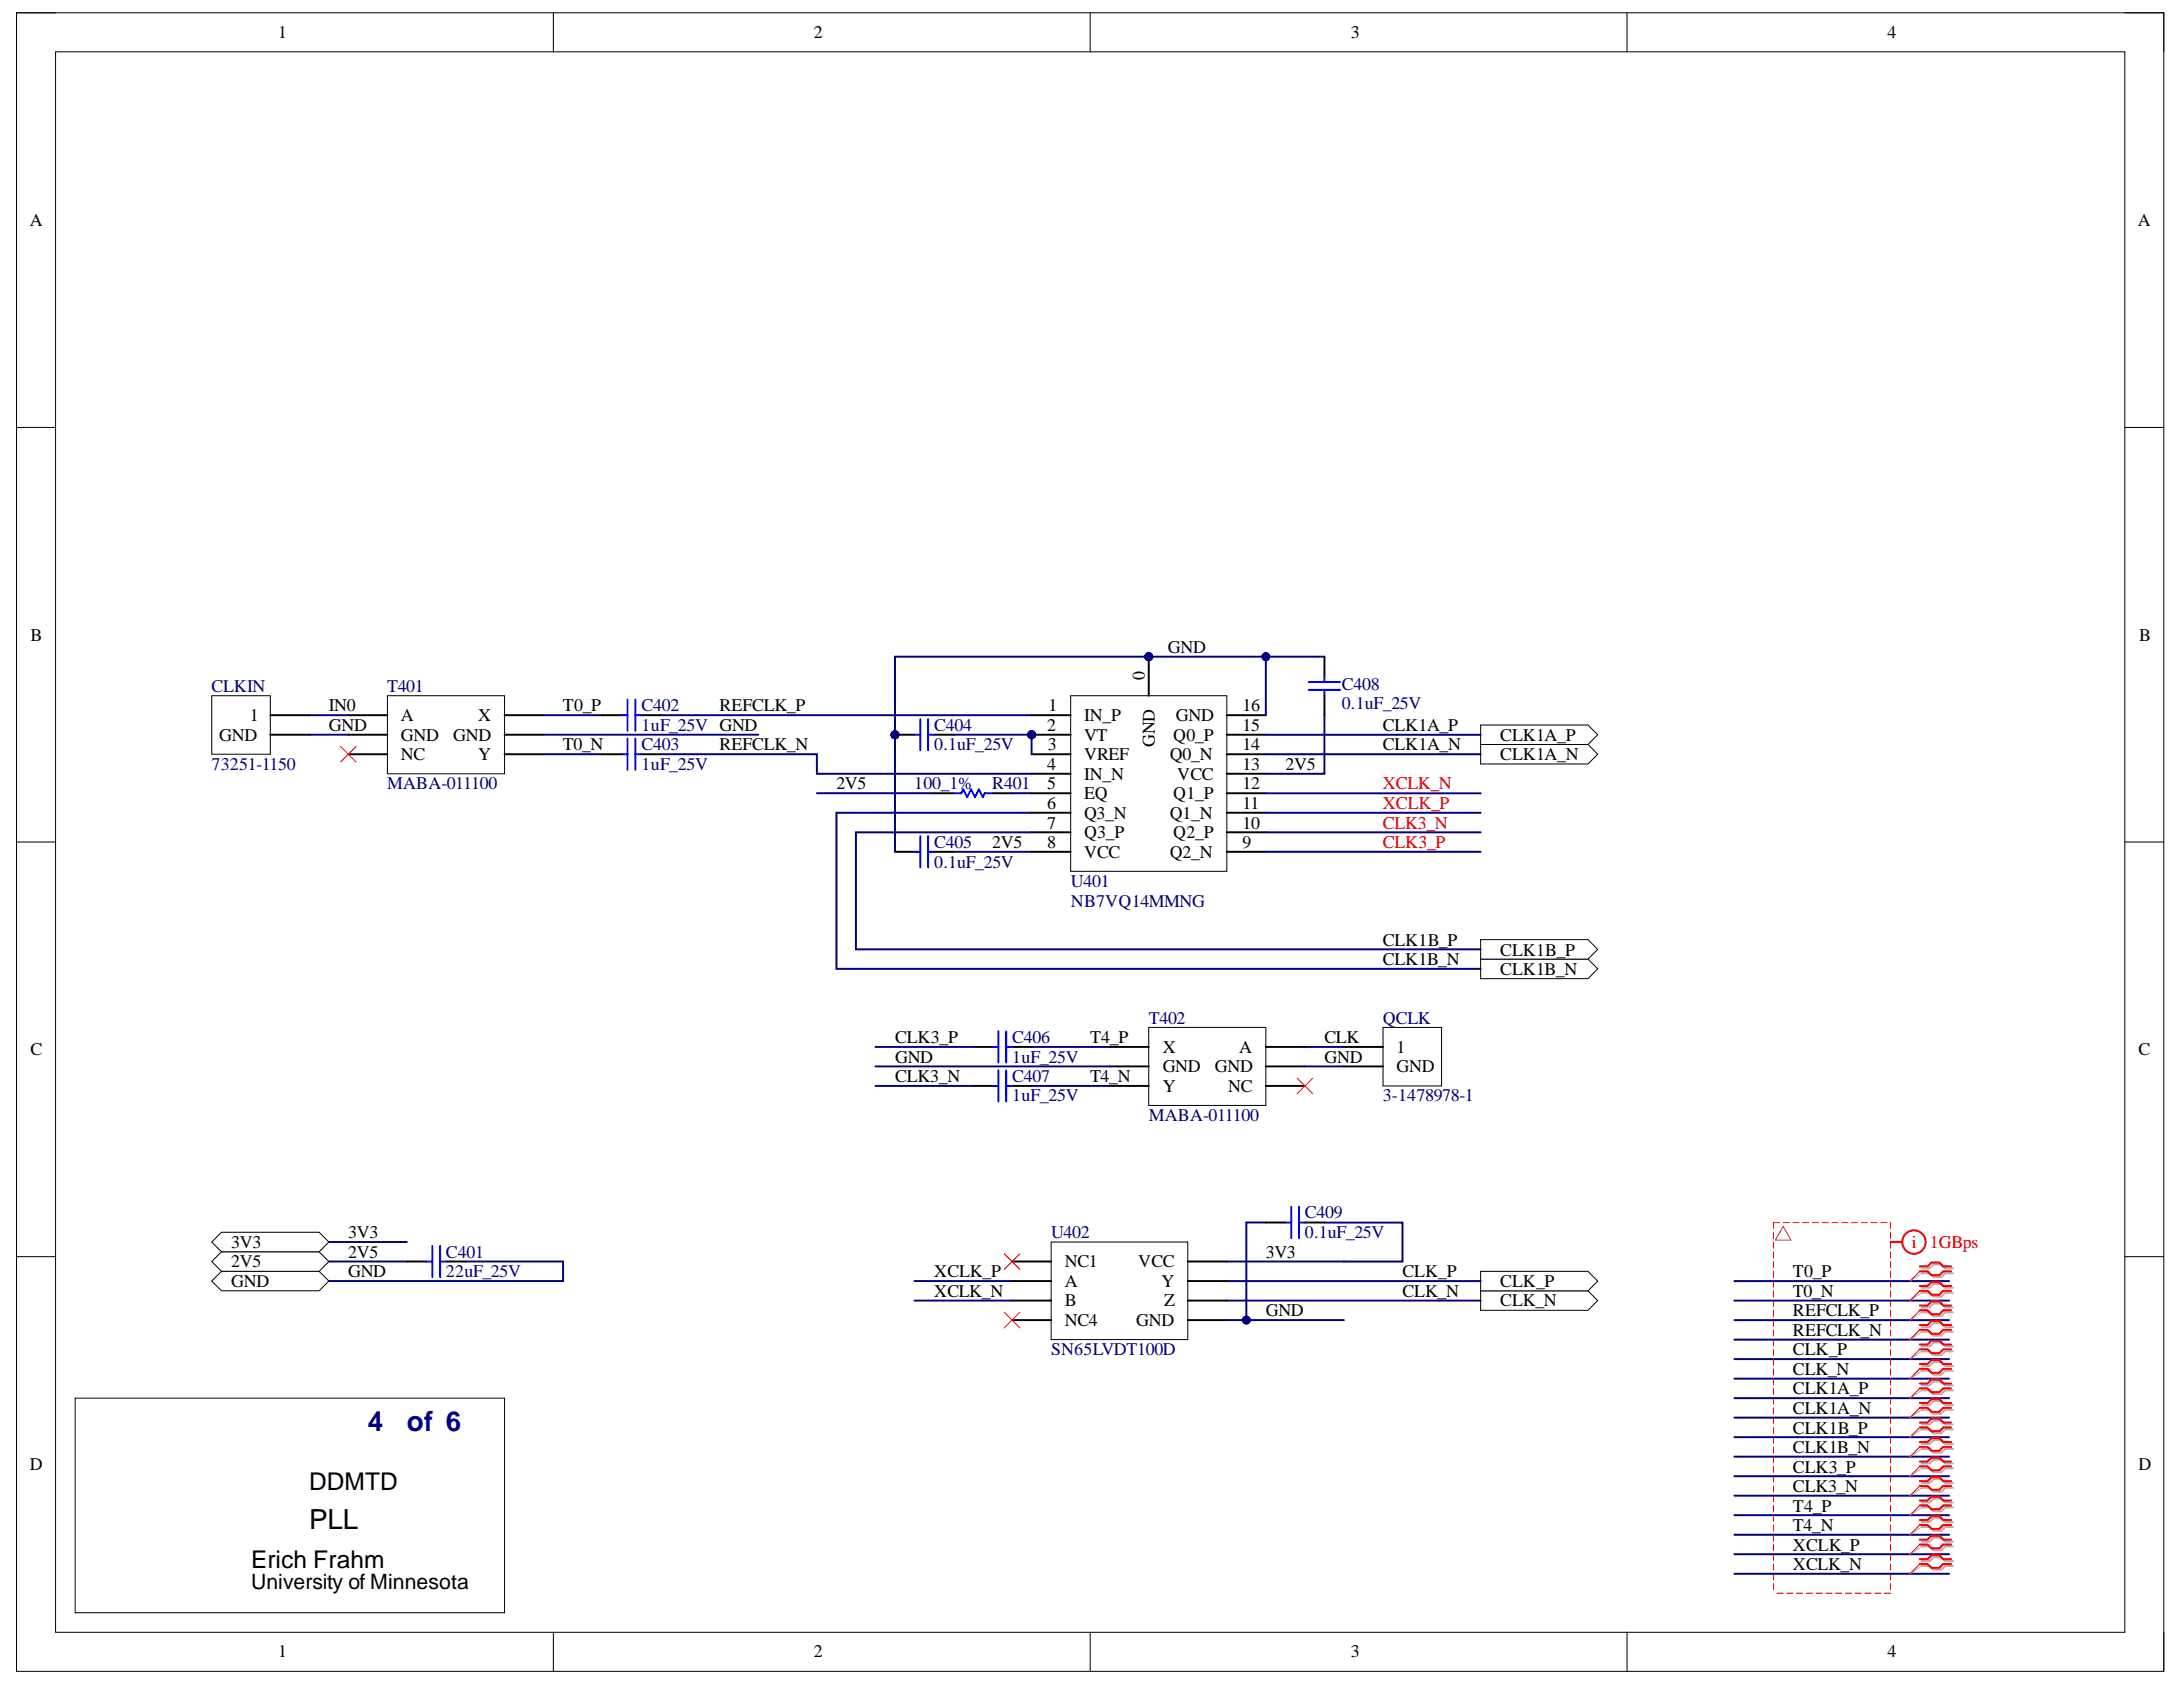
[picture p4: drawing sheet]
<svg xmlns="http://www.w3.org/2000/svg" width="279mm" height="216mm" viewBox="0 0 279 216" stroke-linecap="round" stroke-linejoin="round" font-family="sans-serif">
<defs><g id="words">
<g font-size="3.5" fill="#000080">
<text x="47.1" y="183.1">4</text>
<text x="52.1" y="183.1">of 6</text>
</g>
<text font-size="3.5" x="39.6" y="195.6">PLL</text>
<g font-size="3.1">
<text x="39.6" y="190.7">DDMTD</text>
<text x="32.1" y="200.7">Erich Frahm</text>
</g>
<text font-size="2.7" x="32.1" y="203.3">University of Minnesota</text>
<g font-size="2.3">
<text x="35.6" y="4.9">1</text>
<text x="104.2" y="4.9">2</text>
<text x="172.9" y="4.9">3</text>
<text x="241.6" y="4.9">4</text>
<text x="3.8" y="28.9">A</text>
<text x="273.6" y="28.9">A</text>
<text x="3.9" y="82">B</text>
<text x="149.5" y="83.6">GND</text>
<text x="273.8" y="82">B</text>
<text x="146.5" y="87.1" transform="rotate(-90 146.5 87.1)">0</text>
<text x="28.1" y="94.8">GND</text>
<text x="32" y="92.3">1</text>
<text x="42.1" y="93.6">GND</text>
<text x="42.1" y="91">IN0</text>
<text x="51.3" y="92.3">A</text>
<text x="51.3" y="94.8">GND</text>
<text x="58" y="94.8">GND</text>
<text x="61.2" y="92.3">X</text>
<text x="72" y="91">T0_P</text>
<text x="92.1" y="91">REFCLK_P</text>
<text x="134" y="93.6">2</text>
<text x="134.2" y="91">1</text>
<text x="138.8" y="92.3">IN_P</text>
<text x="138.8" y="94.8">VT</text>
<text x="147.8" y="95.6" transform="rotate(-90 147.8 95.6)">GND</text>
<text x="150.2" y="94.8">Q0_P</text>
<text x="150.5" y="92.3">GND</text>
<text x="159" y="93.6">15</text>
<text x="159" y="91">16</text>
<text x="177" y="93.6">CLK1A_P</text>
<text x="192" y="94.8">CLK1A_P</text>
<text x="51.3" y="97.3">NC</text>
<text x="61.2" y="97.3">Y</text>
<text x="72" y="96">T0_N</text>
<text x="92.1" y="96">REFCLK_N</text>
<text x="107" y="101">2V5</text>
<text x="134" y="101">5</text>
<text x="134" y="98.5">4</text>
<text x="134.1" y="96">3</text>
<text x="138.8" y="97.3">VREF</text>
<text x="138.8" y="99.8">IN_N</text>
<text x="149.7" y="97.3">Q0_N</text>
<text x="150.7" y="99.8">VCC</text>
<text x="159" y="101">12</text>
<text x="159" y="96">14</text>
<text x="159" y="98.5">13</text>
<text x="164.5" y="98.5">2V5</text>
<text x="177" y="96">CLK1A_N</text>
<text x="192" y="97.3">CLK1A_N</text>
<text x="134" y="106.1">7</text>
<text x="134" y="103.5">6</text>
<text x="138.8" y="107.2">Q3_P</text>
<text x="138.8" y="104.8">Q3_N</text>
<text x="138.8" y="102.3">EQ</text>
<text x="149.7" y="104.8">Q1_N</text>
<text x="150.2" y="102.3">Q1_P</text>
<text x="150.2" y="107.2">Q2_P</text>
<text x="159" y="103.5">11</text>
<text x="159" y="106.1">10</text>
<text x="127" y="108.5">2V5</text>
<text x="134" y="108.5">8</text>
<text x="138.8" y="109.8">VCC</text>
<text x="149.7" y="109.8">Q2_N</text>
<text x="159" y="108.5">9</text>
<text x="177" y="121">CLK1B_P</text>
<text x="177" y="123.5">CLK1B_N</text>
<text x="192" y="124.7">CLK1B_N</text>
<text x="192" y="122.3">CLK1B_P</text>
<text x="3.9" y="135.1">C</text>
<text x="114.6" y="136">GND</text>
<text x="114.6" y="133.5">CLK3_P</text>
<text x="139.5" y="133.5">T4_P</text>
<text x="148.8" y="137.2">GND</text>
<text x="148.8" y="134.7">X</text>
<text x="155.5" y="137.2">GND</text>
<text x="158.6" y="134.7">A</text>
<text x="169.5" y="136">GND</text>
<text x="169.5" y="133.5">CLK</text>
<text x="178.7" y="134.7">1</text>
<text x="178.7" y="137.2">GND</text>
<text x="273.7" y="135.1">C</text>
<text x="114.6" y="138.5">CLK3_N</text>
<text x="139.5" y="138.5">T4_N</text>
<text x="148.8" y="139.7">Y</text>
<text x="157.2" y="139.7">NC</text>
<text x="29.6" y="159.7">3V3</text>
<text x="44.6" y="161">2V5</text>
<text x="44.6" y="158.5">3V3</text>
<text x="162" y="161">3V3</text>
<text x="29.6" y="164.7">GND</text>
<text x="29.6" y="162.2">2V5</text>
<text x="44.6" y="163.4">GND</text>
<text x="119.6" y="163.4">XCLK_P</text>
<text x="119.6" y="166">XCLK_N</text>
<text x="136.3" y="164.7">A</text>
<text x="136.3" y="162.2">NC1</text>
<text x="136.3" y="167.2">B</text>
<text x="145.7" y="162.2">VCC</text>
<text x="148.6" y="164.7">Y</text>
<text x="149" y="167.2">Z</text>
<text x="179.5" y="163.4">CLK_P</text>
<text x="179.5" y="166">CLK_N</text>
<text x="192" y="167.2">CLK_N</text>
<text x="192" y="164.7">CLK_P</text>
<text x="229.5" y="163.4">T0_P</text>
<text x="229.5" y="166">T0_N</text>
<text x="136.3" y="169.7">NC4</text>
<text x="145.4" y="169.7">GND</text>
<text x="162" y="168.4">GND</text>
<text x="229.5" y="168.4">REFCLK_P</text>
<text x="229.5" y="171">REFCLK_N</text>
<text x="229.5" y="173.4">CLK_P</text>
<text x="229.5" y="176">CLK_N</text>
<text x="229.5" y="178.4">CLK1A_P</text>
<text x="229.5" y="183.5">CLK1B_P</text>
<text x="229.5" y="185.9">CLK1B_N</text>
<text x="229.5" y="180.9">CLK1A_N</text>
<text x="3.8" y="188.1">D</text>
<text x="229.5" y="188.5">CLK3_P</text>
<text x="229.5" y="190.9">CLK3_N</text>
<text x="273.7" y="188.1">D</text>
<text x="229.5" y="193.4">T4_P</text>
<text x="229.5" y="195.9">T4_N</text>
<text x="229.5" y="198.4">XCLK_P</text>
<text x="229.5" y="200.9">XCLK_N</text>
<text x="35.6" y="212.1">1</text>
<text x="104.2" y="212.1">2</text>
<text x="172.9" y="212.1">3</text>
<text x="241.6" y="212.1">4</text>
</g>
<g font-size="2.3" fill="#000080">
<text x="27.1" y="88.6">CLKIN</text>
<text x="49.5" y="88.6">T401</text>
<text x="171.7" y="88.3">C408</text>
<text x="82.1" y="91">C402</text>
<text x="82.1" y="93.6">1uF_25V GND</text>
<text x="119.6" y="93.6">C404</text>
<text x="171.7" y="90.8">0.1uF_25V</text>
<text x="27.1" y="98.5">73251-1150</text>
<text x="49.5" y="101">MABA-011100</text>
<text x="82.1" y="96">C403</text>
<text x="82.1" y="98.5">1uF_25V</text>
<text x="117" y="101">100_1%</text>
<text x="119.6" y="96">0.1uF_25V</text>
<text x="127" y="101">R401</text>
<text x="119.6" y="108.5">C405</text>
<text x="119.6" y="111.1">0.1uF_25V</text>
<text x="137.1" y="113.5">U401</text>
<text x="137.1" y="116">NB7VQ14MMNG</text>
<text x="147" y="131">T402</text>
<text x="177" y="131">QCLK</text>
<text x="129.5" y="133.5">C406</text>
<text x="129.5" y="136">1uF_25V</text>
<text x="129.5" y="138.5">C407</text>
<text x="129.5" y="141">1uF_25V</text>
<text x="147" y="143.5">MABA-011100</text>
<text x="177" y="141">3-1478978-1</text>
<text x="167" y="155.9">C409</text>
<text x="57.1" y="161">C401</text>
<text x="134.5" y="158.5">U402</text>
<text x="167" y="158.5">0.1uF_25V</text>
<text x="57.1" y="163.4">22uF_25V</text>
<text x="134.5" y="173.4">SN65LVDT100D</text>
</g>
<g font-size="2.3" fill="#f00">
<text x="177" y="101">XCLK_N</text>
<text x="177" y="103.5">XCLK_P</text>
<text x="177" y="106.1">CLK3_N</text>
<text x="177" y="108.5">CLK3_P</text>
<text x="244.7" y="159.7">i</text>
<text x="247" y="159.7">1GBps</text>
</g>
</g></defs>
<path d="M2.1 1.6h274.8v212.3h-274.8z" fill="none" stroke="#000" stroke-width=".13"/>
<path d="M7.1 6.6h264.9v202.3h-264.9z" fill-rule="evenodd" fill="#fff"/>
<g fill="none" stroke="#000" stroke-width=".13">
<path d="M2.1 1.6h5M7.1 6.6h264.9v202.3h-264.9zM70.8 1.6v5M139.5 1.6v5M208.2 1.6v5M272 1.6h4.9v5M2.1 54.7h5M272 54.7h4.9M2.1 107.8h5M272 107.8h4.9M2.1 160.8h5M272 160.8h4.9"/>
<path d="M70.8 208.9v5M139.5 208.9v5M208.2 208.9v5M276.9 208.9v5"/>
</g>
<path d="M9.6 178.9h55v27.5h-55z" fill-rule="evenodd" fill="#fff"/>
<path d="M9.6 178.9h55v27.5h-55z" fill="none" stroke="#000" stroke-width=".13"/>
<path d="M189.5 165.2h13.7l1.3 1.2-1.3 1.3h-13.7z" fill-rule="evenodd" fill="#fff"/>
<path d="M189.5 165.2h13.7l1.3 1.2-1.3 1.3h-13.7z" fill="none" stroke="#000" stroke-width=".13"/>
<path d="M189.5 162.7h13.7l1.3 1.3-1.3 1.2h-13.7z" fill-rule="evenodd" fill="#fff"/>
<path d="M189.5 162.7h13.7l1.3 1.3-1.3 1.2h-13.7z" fill="none" stroke="#000" stroke-width=".13"/>
<path d="M189.5 95.3h13.7l1.3 1.2-1.3 1.3h-13.7z" fill-rule="evenodd" fill="#fff"/>
<path d="M189.5 95.3h13.7l1.3 1.2-1.3 1.3h-13.7z" fill="none" stroke="#000" stroke-width=".13"/>
<path d="M189.5 92.8h13.7l1.3 1.2-1.3 1.3h-13.7z" fill-rule="evenodd" fill="#fff"/>
<path d="M189.5 92.8h13.7l1.3 1.2-1.3 1.3h-13.7z" fill="none" stroke="#000" stroke-width=".13"/>
<path d="M189.5 122.7h13.7l1.3 1.3-1.3 1.2h-13.7z" fill-rule="evenodd" fill="#fff"/>
<path d="M189.5 122.7h13.7l1.3 1.3-1.3 1.2h-13.7z" fill="none" stroke="#000" stroke-width=".13"/>
<path d="M189.5 120.3h13.7l1.3 1.2-1.3 1.2h-13.7z" fill-rule="evenodd" fill="#fff"/>
<path d="M189.5 120.3h13.7l1.3 1.2-1.3 1.2h-13.7z" fill="none" stroke="#000" stroke-width=".13"/>
<path d="M104.5 99h27.5" fill="none" stroke="#000080" stroke-width=".25"/>
<path d="M169.5 84v2.5M169.5 89v2.5" fill="none" stroke="#000" stroke-width=".25"/>
<path d="M167.5 87.3h4M167.5 88.3h4M169.5 86.5v.8M169.5 88.3v.7" fill="none" stroke="#00f" stroke-width=".25"/>
<circle cx="132" cy="94" r=".5" fill="#000080"/>
<circle cx="132" cy="94" r=".5" fill="none" stroke="#000080" stroke-width=".13"/>
<circle cx="147" cy="84" r=".5" fill="#000080"/>
<circle cx="147" cy="84" r=".5" fill="none" stroke="#000080" stroke-width=".13"/>
<path d="M137 89h20v22.5h-20z" fill-rule="evenodd" fill="#fff"/>
<path d="M137 89h20v22.5h-20z" fill="none" stroke="#000" stroke-width=".13"/>
<g fill="none" stroke="#000" stroke-width=".25">
<path d="M132 94h5M132 96.5h5M132 91.5h5M157 94h5M157 96.5h5M157 91.5h5M157 99h5M132 104h5M132 101.5h5M132 109h5M132 106.5h5M157 104h5"/>
<path d="M157 101.5h5M157 109h5M157 106.5h5"/>
</g>
<circle cx="132" cy="94" r=".5" fill="#000080"/>
<circle cx="132" cy="94" r=".5" fill="none" stroke="#000080" stroke-width=".13"/>
<path d="M132 99h5M147 84v5" fill="none" stroke="#000" stroke-width=".25"/>
<circle cx="147" cy="84" r=".5" fill="#000080"/>
<circle cx="147" cy="84" r=".5" fill="none" stroke="#000080" stroke-width=".13"/>
<path d="M147 84h22.5" fill="none" stroke="#000080" stroke-width=".25"/>
<circle cx="162" cy="84" r=".5" fill="#000080"/>
<circle cx="162" cy="84" r=".5" fill="none" stroke="#000080" stroke-width=".13"/>
<circle cx="147" cy="84" r=".5" fill="#000080"/>
<circle cx="147" cy="84" r=".5" fill="none" stroke="#000080" stroke-width=".13"/>
<path d="M132 94v2.5" fill="none" stroke="#000080" stroke-width=".25"/>
<circle cx="132" cy="94" r=".5" fill="#000080"/>
<circle cx="132" cy="94" r=".5" fill="none" stroke="#000080" stroke-width=".13"/>
<circle cx="114.5" cy="94" r=".5" fill="#000080"/>
<circle cx="114.5" cy="94" r=".5" fill="none" stroke="#000080" stroke-width=".13"/>
<path d="M114.5 94h2.5M119.5 94h2.5" fill="none" stroke="#000" stroke-width=".25"/>
<circle cx="114.5" cy="94" r=".5" fill="#000080"/>
<circle cx="114.5" cy="94" r=".5" fill="none" stroke="#000080" stroke-width=".13"/>
<path d="M117 94h.8M117.8 92v4M118.8 92v4M118.8 94h.7" fill="none" stroke="#00f" stroke-width=".25"/>
<path d="M122 94h10" fill="none" stroke="#000080" stroke-width=".25"/>
<circle cx="132" cy="94" r=".5" fill="#000080"/>
<circle cx="132" cy="94" r=".5" fill="none" stroke="#000080" stroke-width=".13"/>
<path d="M147 84h-32.5v10" fill="none" stroke="#000080" stroke-width=".25"/>
<circle cx="114.5" cy="94" r=".5" fill="#000080"/>
<circle cx="114.5" cy="94" r=".5" fill="none" stroke="#000080" stroke-width=".13"/>
<circle cx="147" cy="84" r=".5" fill="#000080"/>
<circle cx="147" cy="84" r=".5" fill="none" stroke="#000080" stroke-width=".13"/>
<path d="M114.5 109h2.5M119.5 101.5h2.5M119.5 109h2.5M127 101.5h2.5" fill="none" stroke="#000" stroke-width=".25"/>
<path d="M117 109h.8M117.8 107v4M118.8 107v4M118.8 109h.7M122 101.5h1l.3-.5 .5 1 .5-1 .5 1 .5-1 .5 1 .2-.5h1" fill="none" stroke="#00f" stroke-width=".25"/>
<path d="M114.5 94v15M104.5 101.5h15M129.5 101.5h2.5" fill="none" stroke="#000080" stroke-width=".25"/>
<circle cx="114.5" cy="94" r=".5" fill="#000080"/>
<circle cx="114.5" cy="94" r=".5" fill="none" stroke="#000080" stroke-width=".13"/>
<path d="M162 84v7.5M169.5 91.5v7.5h-7.5M122 109h10" fill="none" stroke="#000080" stroke-width=".25"/>
<circle cx="162" cy="84" r=".5" fill="#000080"/>
<circle cx="162" cy="84" r=".5" fill="none" stroke="#000080" stroke-width=".13"/>
<g fill="none" stroke="#000080" stroke-width=".25">
<path d="M84.6 96.5h19.9v2.5M84.6 91.5h47.4M162 96.5h27.5M162 94h27.5M132 104h-24.9v20h82.4M132 106.5h-22.5v15h80M162 104h27.5M162 101.5h27.5M222 173.9h27.5M222 176.4h27.5M222 178.9h27.5M222 164h27.5"/>
<path d="M222 166.4h27.5M222 168.9h27.5M222 171.4h27.5M222 181.4h27.5"/>
</g>
<g fill="none" stroke="#f00" stroke-width=".25">
<path d="M242 159h1.5M245.7 172.1h1l.5-.5h1l.5 .5h1M245.7 172.7h1l.5 .5h1l.5-.5h1M245.7 174.6h1l.5-.5h1l.5 .5h1M245.7 175.2h1l.5 .5h1l.5-.5h1M245.7 177.1h1l.5-.5h1l.5 .5h1M245.7 177.7h1l.5 .5h1l.5-.5h1M245.7 179.6h1l.5-.5h1l.5 .5h1M245.7 162.1h1l.5-.5h1l.5 .5h1M245.7 162.7h1l.5 .5h1l.5-.5h1M245.7 164.6h1l.5-.5h1l.5 .5h1M245.7 165.2h1l.5 .5h1l.5-.5h1"/>
<path d="M245.7 167.1h1l.5-.5h1l.5 .5h1M245.7 167.7h1l.5 .5h1l.5-.5h1M245.7 169.6h1l.5-.5h1l.5 .5h1M245.7 170.2h1l.5 .5h1l.5-.5h1M245.7 180.2h1l.5 .5h1l.5-.5h1"/>
<circle cx="245" cy="159" r="1.5"/>
</g>
<g fill="none" stroke="#f00" stroke-width=".13">
<path d="M227 157.7v.8M227 159v.7M227.8 156.5h-.8v.7M228.2 156.5h.8M229.5 156.5h.8M230.7 156.5h.8M232 156.5h.8M233.2 156.5h.8M234.5 156.5h.8M235.7 156.5h.8M237 156.5h.8M238.2 156.5h.8"/>
<path d="M239.5 156.5h.7M240.7 156.5h.8M242 156.5v.7M242 157.7v.8M242 159v.7M227 160.2v.8M227 161.4v.8M227 162.7v.8M227 164v.7M227 165.2v.8M227 166.4v.8M227 167.7v.8"/>
<path d="M227 168.9v.8M227 170.2v.8M227 171.4v.8M227 172.7v.8M227 173.9v.8M227 175.2v.8M227 176.4v.8M227 177.7v.8M227 178.9v.8M242 160.2v.8M242 161.4v.8M242 162.7v.8"/>
<path d="M242 164v.7M242 165.2v.8M242 166.4v.8M242 167.7v.8M242 168.9v.8M242 170.2v.8M242 171.4v.8M242 172.7v.8M242 173.9v.8M242 175.2v.8M242 176.4v.8M242 177.7v.8"/>
<path d="M242 178.9v.8M245.7 172.7l-1.2 1.2M245.7 175.2l-1.2 1.2M245.7 177.7l-1.2 1.2M245.7 162.7l-1.2 1.3M245.7 165.2l-1.2 1.2M245.7 167.7l-1.2 1.2M245.7 170.2l-1.2 1.2M227 180.2v.8M227 181.4v.8M227 182.7v.8M227 183.9v.8"/>
<path d="M227 185.2v.8M227 186.4v.8M227 187.7v.7M227 188.9v.8M227 190.2v.8M227 191.4v.8M227 192.7v.7M227 193.9v.8M227 195.2v.7M227 196.4v.8M227 197.7v.7M227 198.9v.8"/>
<path d="M242 180.2v.8M242 181.4v.8M242 182.7v.8M242 183.9v.8M242 185.2v.8M242 186.4v.8M242 187.7v.7M242 188.9v.8M242 190.2v.8M242 191.4v.8M242 192.7v.7M242 193.9v.8"/>
<path d="M242 195.2v.7M242 196.4v.8M242 197.7v.7M242 198.9v.8M245.7 180.2l-1.2 1.2M227 200.2v.7M227 201.4v.8M227 202.7v.7M227.4 203.9h.8M228.7 203.9h.8M229.9 203.9h.8M231.2 203.9h.8"/>
<path d="M232.4 203.9h.8M233.7 203.9h.8M234.9 203.9h.8M236.2 203.9h.8M237.4 203.9h.8M238.7 203.9h.8M239.9 203.9h.8M241.2 203.9h.8M242 200.2v.7M242 201.4v.8M242 202.7v.7"/>
</g>
<path d="M228.2 157l1 1.7h-2z" fill="none" stroke="#f33" stroke-width=".13"/>
<g fill="none" stroke="#d0a3a3" stroke-width=".25">
<path d="M246 172.3h1l.5-.5h1l.5 .5h1M246 172.9h1l.5 .5h1l.5-.5h1M246 174.8h1l.5-.5h1l.5 .5h1M246 175.4h1l.5 .5h1l.5-.5h1M246 177.3h1l.5-.5h1l.5 .5h1M246 177.9h1l.5 .5h1l.5-.5h1M246 179.8h1l.5-.5h1l.5 .5h1M246 162.3h1l.5-.5h1l.5 .5h1M246 162.9h1l.5 .5h1l.5-.5h1M246 164.8h1l.5-.5h1l.5 .5h1M246 165.5h1l.5 .4h1l.5-.4h1M246 167.3h1l.5-.5h1l.5 .5h1"/>
<path d="M246 167.9h1l.5 .5h1l.5-.5h1M246 169.8h1l.5-.5h1l.5 .5h1M246 170.4h1l.5 .5h1l.5-.5h1M246 180.4h1l.5 .5h1l.5-.5h1"/>
</g>
<path d="M246 172.9l-1.5 1M246 175.4l-1.5 1M246 177.9l-1.5 1M246 162.9l-1.5 1.1M246 165.5l-1.5 .9M246 167.9l-1.5 1M246 170.4l-1.5 1M246 180.4l-1.5 1" fill="none" stroke="#d0a3a3" stroke-width=".13"/>
<path d="M49.6 89h15v10h-15z" fill-rule="evenodd" fill="#fff"/>
<path d="M49.6 89h15v10h-15z" fill="none" stroke="#000" stroke-width=".13"/>
<path d="M44.6 91.5h5M44.6 94h5M44.6 96.5h5M64.6 91.5h5M64.6 94h5M64.6 96.5h5" fill="none" stroke="#000" stroke-width=".25"/>
<path d="M39.6 91.5h5M39.6 94h5M69.6 91.5h7.5M69.6 94h27.5M69.6 96.5h7.5" fill="none" stroke="#000080" stroke-width=".25"/>
<path d="M43.6 95.5l2 2M45.6 95.5l-2 2" fill="none" stroke="#f00" stroke-width=".13"/>
<path d="M27.1 89h7.5v7.5h-7.5z" fill-rule="evenodd" fill="#fff"/>
<path d="M27.1 89h7.5v7.5h-7.5z" fill="none" stroke="#000" stroke-width=".13"/>
<path d="M34.6 91.5h5M34.6 94h5M77.1 91.5h2.5M77.1 96.5h2.5M82.1 91.5h2.5M82.1 96.5h2.5" fill="none" stroke="#000" stroke-width=".25"/>
<path d="M79.6 91.5h.7M79.6 96.5h.7M80.3 89.5v4M80.3 94.5v4M81.3 89.5v4M81.3 94.5v4M81.3 91.5h.8M81.3 96.5h.8" fill="none" stroke="#00f" stroke-width=".25"/>
<path d="M222 188.9h27.5M222 191.4h27.5M222 183.9h27.5M222 186.4h27.5" fill="none" stroke="#000080" stroke-width=".25"/>
<path d="M246 182.3h1l.5-.5h1l.5 .5h1M246 182.9h1l.5 .5h1l.5-.5h1M246 184.8h1l.5-.5h1l.5 .5h1M246 185.4h1l.5 .5h1l.5-.5h1M246 187.3h1l.5-.5h1l.5 .5h1M246 187.9h1l.5 .5h1l.5-.5h1M246 189.8h1l.5-.5h1l.5 .5h1M246 190.4h1l.5 .5h1l.5-.5h1" fill="none" stroke="#d0a3a3" stroke-width=".25"/>
<path d="M246 182.9l-1.5 1M246 185.4l-1.5 1M246 187.9l-1.5 1M246 190.4l-1.5 1" fill="none" stroke="#d0a3a3" stroke-width=".13"/>
<path d="M245.7 182.1h1l.5-.5h1l.5 .5h1M245.7 182.7h1l.5 .5h1l.5-.5h1M245.7 184.6h1l.5-.5h1l.5 .5h1M245.7 185.2h1l.5 .5h1l.5-.5h1M245.7 187h1l.5-.5h1l.5 .5h1M245.7 187.7h1l.5 .5h1l.5-.5h1M245.7 189.5h1l.5-.5h1l.5 .5h1M245.7 190.2h1l.5 .5h1l.5-.5h1" fill="none" stroke="#f00" stroke-width=".25"/>
<path d="M245.7 182.7l-1.2 1.2M245.7 185.2l-1.2 1.2M245.7 187.7l-1.2 1.2M245.7 190.2l-1.2 1.2" fill="none" stroke="#f00" stroke-width=".13"/>
<path d="M147 131.5h15v10h-15z" fill-rule="evenodd" fill="#fff"/>
<path d="M147 131.5h15v10h-15z" fill="none" stroke="#000" stroke-width=".13"/>
<path d="M124.5 134h2.5M124.5 139h2.5M129.5 134h2.5M129.5 139h2.5M142 134h5M142 136.5h5M142 139h5M162 134h5M162 136.5h5M162 139h5" fill="none" stroke="#000" stroke-width=".25"/>
<path d="M112 136.5h30M132 134h10M132 139h10M167 134h5M167 136.5h5M222 193.9h27.5M222 196.4h27.5" fill="none" stroke="#000080" stroke-width=".25"/>
<path d="M166 138l2 2M168 138l-2 2M245.7 192.7l-1.2 1.2M245.7 195.2l-1.2 1.2" fill="none" stroke="#f00" stroke-width=".13"/>
<path d="M127 134h.8M127 139h.8M127.8 132v4M127.8 137v4M128.8 132v4M128.8 137v4M128.8 134h.7M128.8 139h.7" fill="none" stroke="#00f" stroke-width=".25"/>
<path d="M246 192.3h1l.5-.5h1l.5 .5h1M246 192.9h1l.5 .5h1l.5-.5h1M246 194.8h1l.5-.5h1l.5 .5h1M246 195.4h1l.5 .5h1l.5-.5h1" fill="none" stroke="#d0a3a3" stroke-width=".25"/>
<path d="M246 192.9l-1.5 1M246 195.4l-1.5 1" fill="none" stroke="#d0a3a3" stroke-width=".13"/>
<path d="M245.7 192h1l.5-.5h1l.5 .5h1M245.7 192.7h1l.5 .5h1l.5-.5h1M245.7 194.5h1l.5-.5h1l.5 .5h1M245.7 195.2h1l.5 .5h1l.5-.5h1" fill="none" stroke="#f00" stroke-width=".25"/>
<path d="M27.1 163.9l1.3-1.2h12.4l1.3 1.2-1.3 1.3h-12.4z" fill-rule="evenodd" fill="#fff"/>
<path d="M27.1 163.9l1.3-1.2h12.4l1.3 1.2-1.3 1.3h-12.4z" fill="none" stroke="#000" stroke-width=".13"/>
<path d="M59.6 161.4h12.5v2.5h-30" fill="none" stroke="#000080" stroke-width=".25"/>
<path d="M27.1 161.4l1.3-1.2h12.4l1.3 1.2-1.3 1.3h-12.4z" fill-rule="evenodd" fill="#fff"/>
<path d="M27.1 161.4l1.3-1.2h12.4l1.3 1.2-1.3 1.3h-12.4z" fill="none" stroke="#000" stroke-width=".13"/>
<path d="M42.1 161.4h10" fill="none" stroke="#000080" stroke-width=".25"/>
<path d="M52.1 161.4h2.5M57.1 161.4h2.5" fill="none" stroke="#000" stroke-width=".25"/>
<path d="M55.3 159.5v3.9M56.3 159.5v3.9M54.6 161.4h.7M56.3 161.4h.8" fill="none" stroke="#00f" stroke-width=".25"/>
<path d="M177 131.5h7.5v7.5h-7.5z" fill-rule="evenodd" fill="#fff"/>
<path d="M177 131.5h7.5v7.5h-7.5z" fill="none" stroke="#000" stroke-width=".13"/>
<path d="M172 134h5M172 136.5h5" fill="none" stroke="#000" stroke-width=".25"/>
<path d="M162 106.5h27.5M162 109h27.5M112 134h12.5M112 139h12.5M157 164h32.5M157 166.4h32.5" fill="none" stroke="#000080" stroke-width=".25"/>
<path d="M134.5 159h17.5v12.4h-17.5z" fill-rule="evenodd" fill="#fff"/>
<path d="M134.5 159h17.5v12.4h-17.5z" fill="none" stroke="#000" stroke-width=".13"/>
<path d="M129.5 163.9h5M129.5 161.4h5M129.5 168.9h5M129.5 166.4h5M152 163.9h5M152 161.4h5M152 168.9h5M152 166.4h5" fill="none" stroke="#000" stroke-width=".25"/>
<path d="M159.5 156.5h2.5M157 168.9h15" fill="none" stroke="#000080" stroke-width=".25"/>
<circle cx="159.5" cy="168.9" r=".5" fill="#000080"/>
<circle cx="159.5" cy="168.9" r=".5" fill="none" stroke="#000080" stroke-width=".13"/>
<path d="M159.5 156.5v12.4M169.5 156.5h10v4.9h-22.5" fill="none" stroke="#000080" stroke-width=".25"/>
<path d="M162 156.5h2.5M167 156.5h2.5" fill="none" stroke="#000" stroke-width=".25"/>
<path d="M164.5 156.5h.8M165.3 154.5v4M166.3 154.5v4M166.3 156.5h.7" fill="none" stroke="#00f" stroke-width=".25"/>
<circle cx="159.5" cy="168.9" r=".5" fill="#000080"/>
<circle cx="159.5" cy="168.9" r=".5" fill="none" stroke="#000080" stroke-width=".13"/>
<path d="M128.5 160.5l2 1.9M128.5 167.9l2 2M130.5 160.5l-2 1.9M130.5 167.9l-2 2" fill="none" stroke="#f00" stroke-width=".13"/>
<path d="M117 163.9h12.5M117 166.4h12.5" fill="none" stroke="#000080" stroke-width=".25"/>
<path d="M27.1 159l1.3-1.3h12.4l1.3 1.3-1.3 1.2h-12.4z" fill-rule="evenodd" fill="#fff"/>
<path d="M27.1 159l1.3-1.3h12.4l1.3 1.3-1.3 1.2h-12.4z" fill="none" stroke="#000" stroke-width=".13"/>
<path d="M42.1 159h10M222 198.9h27.5M222 201.4h27.5" fill="none" stroke="#000080" stroke-width=".25"/>
<path d="M246 197.3h1l.5-.5h1l.5 .5h1M246 197.9h1l.5 .5h1l.5-.5h1M246 199.8h1l.5-.5h1l.5 .5h1M246 200.4h1l.5 .5h1l.5-.5h1" fill="none" stroke="#d0a3a3" stroke-width=".25"/>
<path d="M246 197.9l-1.5 1M246 200.4l-1.5 1" fill="none" stroke="#d0a3a3" stroke-width=".13"/>
<path d="M245.7 197h1l.5-.5h1l.5 .5h1M245.7 197.7h1l.5 .5h1l.5-.5h1M245.7 199.5h1l.5-.5h1l.5 .5h1M245.7 200.2h1l.5 .5h1l.5-.5h1" fill="none" stroke="#f00" stroke-width=".25"/>
<path d="M245.7 197.7l-1.2 1.2M245.7 200.2l-1.2 1.2" fill="none" stroke="#f00" stroke-width=".13"/>
<use href="#words"/>
</svg>
